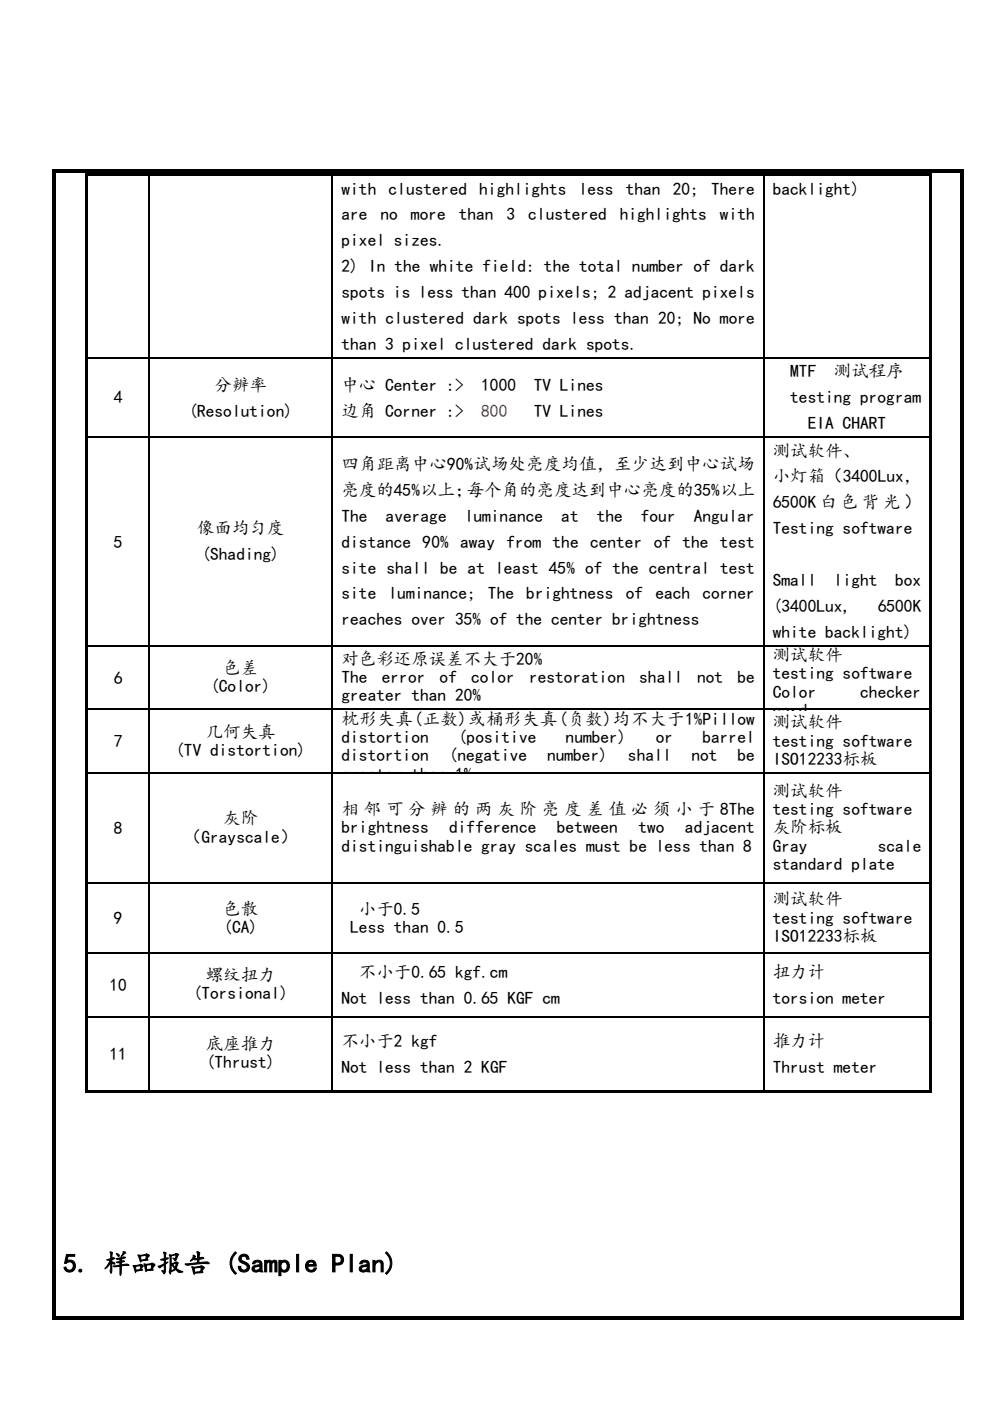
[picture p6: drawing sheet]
<svg xmlns="http://www.w3.org/2000/svg" width="210mm" height="297mm" viewBox="0 0 210 297" stroke-linecap="round" stroke-linejoin="round" font-family="sans-serif">
<defs><g id="words">
<text font-size="5.6" x="13.5" y="269.8">5. 样品报告 (Sample Plan)</text>
<g font-size="3.7">
<text x="72.4" y="41.2">with clustered highlights less than 20; There</text>
<text x="163.8" y="41.2">backlight)</text>
<text x="72.4" y="46.8">are</text>
<text x="80.7" y="46.8">no</text>
<text x="87.1" y="46.8">more</text>
<text x="97.3" y="46.8">than</text>
<text x="107.4" y="46.8">3</text>
<text x="112" y="46.8">clustered</text>
<text x="131.4" y="46.8">highlights</text>
<text x="152.6" y="46.8">with</text>
<text x="72.4" y="52.3">pixel sizes.</text>
<text x="72.4" y="57.8">2) In the white field: the total number of dark</text>
<text x="72.4" y="63.3">spots is less than 400 pixels; 2 adjacent pixels</text>
<text x="72.4" y="68.8">with clustered dark spots less than 20; No more</text>
<text x="72.4" y="74.3">than 3 pixel clustered dark spots.</text>
<text x="45.5" y="82.8">分辨率</text>
<text x="72.4" y="82.8">中心 Center :&gt;</text>
<text x="102" y="82.8">1000</text>
<text x="113.1" y="82.8">TV Lines</text>
<text x="167.5" y="80">MTF</text>
<text x="176.8" y="80">测试程序</text>
<text x="24.1" y="85.5">4</text>
<text x="39.9" y="88.3">(Resolution)</text>
<text x="72.4" y="88.3">边角 Corner :&gt;</text>
<text x="113.1" y="88.3">TV Lines</text>
<text x="167.5" y="85.5">testing program</text>
<text x="171.3" y="91">EIA CHART</text>
<text x="72.4" y="99.6">四角距离中心90%试场处亮度均值，至少达到中心试场</text>
<text x="163.8" y="96.8">测试软件、</text>
<text x="72.4" y="105.1">亮度的45%以上；每个角的亮度达到中心亮度的35%以上</text>
<text x="163.8" y="102.3">小灯箱（3400Lux，</text>
<text x="163.8" y="107.8">6500K 白 色 背 光 ）</text>
<text x="41.8" y="113.3">像面均匀度</text>
<text x="72.4" y="110.6">The</text>
<text x="81.8" y="110.6">average</text>
<text x="98.5" y="110.6">luminance</text>
<text x="119" y="110.6">at</text>
<text x="126.5" y="110.6">the</text>
<text x="135.9" y="110.6">four</text>
<text x="147.1" y="110.6">Angular</text>
<text x="163.8" y="113.3">Testing software</text>
<text x="24.1" y="116.1">5</text>
<text x="42.7" y="118.8">(Shading)</text>
<text x="72.4" y="116.1">distance 90% away from the center of the test</text>
<text x="72.4" y="121.6">site shall be at least 45% of the central test</text>
<text x="163.8" y="124.3">Small</text>
<text x="176.8" y="124.3">light</text>
<text x="189.8" y="124.3">box</text>
<text x="72.4" y="127.1">site luminance; The brightness of each corner</text>
<text x="163.8" y="129.8">(3400Lux,</text>
<text x="186.1" y="129.8">6500K</text>
<text x="72.4" y="132.6">reaches over 35% of the center brightness</text>
<text x="163.8" y="135.3">white backlight)</text>
<text x="47.3" y="142.9">色差</text>
<text x="72.4" y="141">对色彩还原误差不大于20%</text>
<text x="163.8" y="140.1">测试软件</text>
<text x="24.1" y="145">6</text>
<text x="44.6" y="146.7">(Color)</text>
<text x="72.4" y="144.8">The</text>
<text x="72.4" y="148.7">greater than 20%</text>
<text x="81" y="144.8">error</text>
<text x="93.2" y="144.8">of</text>
<text x="99.9" y="144.8">color</text>
<text x="112.2" y="144.8">restoration</text>
<text x="135.5" y="144.8">shall</text>
<text x="147.8" y="144.8">not</text>
<text x="156.3" y="144.8">be</text>
<text x="163.8" y="144">testing software</text>
<text x="163.8" y="147.9">Color</text>
<text x="182.4" y="147.9">checker</text>
<text x="72.4" y="153.7">枕形失真(正数)或桶形失真(负数)均不大于1%Pillow</text>
<text x="163.8" y="151.8">card</text>
<text x="163.8" y="154.4">测试软件</text>
<text x="24.1" y="158.4">7</text>
<text x="37.2" y="160.3">(TV distortion)</text>
<text x="43.6" y="156.4">几何失真</text>
<text x="72.4" y="157.5">distortion</text>
<text x="72.4" y="161.4">distortion</text>
<text x="95.1" y="161.4">(negative</text>
<text x="97.1" y="157.5">(positive</text>
<text x="116" y="161.4">number)</text>
<text x="119.9" y="157.5">number)</text>
<text x="133.1" y="161.4">shall</text>
<text x="139.1" y="157.5">or</text>
<text x="146.6" y="161.4">not</text>
<text x="148.9" y="157.5">barrel</text>
<text x="156.4" y="161.4">be</text>
<text x="163.8" y="158.3">testing software</text>
<text x="72.4" y="165.3">greater than 1%</text>
<text x="163.8" y="162.2">ISO12233标板</text>
<text x="72.4" y="172.8">相 邻 可 分 辨 的 两 灰 阶 亮 度 差 值 必 须 小 于 8The</text>
<text x="163.8" y="169">测试软件</text>
<text x="163.8" y="172.8">testing software</text>
<text x="24.1" y="176.9">8</text>
<text x="39" y="178.7">（Grayscale）</text>
<text x="47.3" y="174.8">灰阶</text>
<text x="72.4" y="176.7">brightness</text>
<text x="95.2" y="176.7">difference</text>
<text x="118.1" y="176.7">between</text>
<text x="135.4" y="176.7">two</text>
<text x="145.2" y="176.7">adjacent</text>
<text x="163.8" y="176.7">灰阶标板</text>
<text x="72.4" y="180.6">distinguishable gray scales must be less than 8</text>
<text x="163.8" y="180.6">Gray</text>
<text x="163.8" y="184.5">standard plate</text>
<text x="186.1" y="180.6">scale</text>
<text x="163.8" y="192">测试软件</text>
<text x="24.1" y="195.9">9</text>
<text x="47.3" y="193.9">色散</text>
<text x="47.3" y="197.8">(CA)</text>
<text x="74.3" y="197.8">Less than 0.5</text>
<text x="76.1" y="193.9">小于0.5</text>
<text x="163.8" y="195.8">testing software</text>
<text x="163.8" y="199.7">ISO12233标板</text>
<text x="43.6" y="208">螺纹扭力</text>
<text x="76.1" y="207.3">不小于0.65 kgf.cm</text>
<text x="163.8" y="207.3">扭力计</text>
<text x="23.2" y="210.1">10</text>
<text x="40.9" y="211.9">(Torsional)</text>
<text x="72.4" y="212.8">Not less than 0.65 KGF cm</text>
<text x="163.8" y="212.8">torsion meter</text>
<text x="72.4" y="221.9">不小于2 kgf</text>
<text x="163.8" y="221.9">推力计</text>
<text x="23.2" y="224.7">11</text>
<text x="43.6" y="222.6">底座推力</text>
<text x="43.6" y="226.5">(Thrust)</text>
<text x="72.4" y="227.4">Not less than 2 KGF</text>
<text x="163.8" y="227.4">Thrust meter</text>
</g>
<text font-size="3.7" fill="#f00" x="102" y="88.3">800</text>
</g></defs>
<g fill="#000">
<path d="M11.1 35.9h.8v.8h-.8zM11.1 36.7h.8v242.4h-.8zM11.9 35.9h191.7v.8h-191.7zM18.1 36.7h.5v.5h-.5zM18.1 37.2h.5v38.5h-.5zM18.6 36.7h12.9v.5h-12.9zM31.5 36.7h.5v.5h-.5zM32 36.7h38.3v.5h-38.3zM70.3 36.7h.5v.5h-.5zM70.8 36.7h91v.5h-91zM161.8 36.7h.5v.5h-.5zM162.3 36.7h34.7v.5h-34.7z"/>
<path d="M197 36.7h.5v.5h-.5zM197 37.2h.5v38.5h-.5zM203.6 35.9h.8v.8h-.8zM203.6 36.7h.8v242.4h-.8zM18.1 75.7h.5v.3h-.5zM18.1 76h.5v16.5h-.5zM31.5 75.7h.3v.3h-.3zM70.3 75.7h.2v.3h-.2zM161.8 75.7h.3v.3h-.3zM197 75.7h.5v.3h-.5zM197 76h.5v16.5h-.5zM18.1 92.5h.5v.2h-.5z"/>
<path d="M18.1 92.7h.5v44.1h-.5zM31.5 92.5h.3v.2h-.3zM70.3 92.5h.2v.2h-.2zM161.8 92.5h.3v.2h-.3zM197 92.5h.5v.2h-.5zM197 92.7h.5v44.1h-.5zM18.1 136.8h.5v.2h-.5zM18.1 137h.5v13.3h-.5zM31.5 136.8h.3v.2h-.3zM70.3 136.8h.2v.2h-.2zM161.8 136.8h.3v.2h-.3zM197 136.8h.5v.2h-.5z"/>
<path d="M197 137h.5v13.3h-.5zM18.1 150.3h.5v.3h-.5zM18.1 150.6h.5v13.2h-.5zM31.5 150.3h.3v.3h-.3zM70.3 150.3h.2v.3h-.2zM161.8 150.3h.3v.3h-.3zM197 150.3h.5v.3h-.5zM197 150.6h.5v13.2h-.5zM18.1 163.8h.5v.2h-.5zM18.1 164h.5v23.1h-.5zM31.5 163.8h.3v.2h-.3zM70.3 163.8h.2v.2h-.2z"/>
<path d="M161.8 163.8h.3v.2h-.3zM197 163.8h.5v.2h-.5zM197 164h.5v23.1h-.5zM18.1 187.1h.5v.3h-.5zM18.1 187.4h.5v14.5h-.5zM31.5 187.1h.3v.3h-.3zM70.3 187.1h.2v.3h-.2zM161.8 187.1h.3v.3h-.3zM197 187.1h.5v.3h-.5zM197 187.4h.5v14.5h-.5zM18.1 201.9h.5v.2h-.5zM18.1 202.1h.5v13.3h-.5z"/>
<path d="M18.1 215.4h.5v.3h-.5zM18.1 215.7h.5v15.5h-.5zM31.5 201.9h.3v.2h-.3zM31.5 215.4h.3v.3h-.3zM70.3 201.9h.2v.2h-.2zM70.3 215.4h.2v.3h-.2zM161.8 201.9h.3v.2h-.3zM161.8 215.4h.3v.3h-.3zM197 201.9h.5v.2h-.5zM197 202.1h.5v13.3h-.5zM197 215.4h.5v.3h-.5zM197 215.7h.5v15.5h-.5z"/>
<path d="M18.1 231.2h.5v.5h-.5zM18.6 231.2h12.9v.5h-12.9zM31.5 231.2h.5v.5h-.5zM32 231.2h38.3v.5h-38.3zM70.3 231.2h.5v.5h-.5zM70.8 231.2h91v.5h-91zM161.8 231.2h.5v.5h-.5zM162.3 231.2h34.7v.5h-34.7zM197 231.2h.5v.5h-.5zM11.1 279.1h.8v.7h-.8zM11.9 279.1h191.7v.7h-191.7zM203.6 279.1h.8v.7h-.8z"/>
</g>
<g fill="none" stroke="#000" stroke-width=".25">
<path d="M31.6 37.2v38.5M70.4 37.2v38.5M161.9 37.2v38.5M18.6 75.8h12.9M31.6 76v16.5M31.8 75.8h38.5M70.4 76v16.5M70.5 75.8h91.3M161.9 76v16.5M162.1 75.8h34.9M18.6 92.6h12.9M31.6 92.7v44.1"/>
<path d="M31.8 92.6h38.5M70.4 92.7v44.1M70.5 92.6h91.3M161.9 92.7v44.1M162.1 92.6h34.9M18.6 136.9h12.9M31.6 137v13.3M31.8 136.9h38.5M70.4 137v13.3M70.5 136.9h91.3M161.9 137v13.3M162.1 136.9h34.9"/>
<path d="M18.6 150.4h12.9M31.6 150.6v13.2M31.8 150.4h38.5M70.4 150.6v13.2M70.5 150.4h91.3M161.9 150.6v13.2M162.1 150.4h34.9M18.6 163.9h12.9M31.6 164v23.1M31.8 163.9h38.5M70.4 164v23.1M70.5 163.9h91.3"/>
<path d="M161.9 164v23.1M162.1 163.9h34.9M18.6 187.3h12.9M31.6 187.4v14.5M31.8 187.3h38.5M70.4 187.4v14.5M70.5 187.3h91.3M161.9 187.4v14.5M162.1 187.3h34.9M18.6 202h12.9M18.6 215.5h12.9M31.6 202.1v13.3"/>
<path d="M31.6 215.7v15.5M31.8 202h38.5M31.8 215.5h38.5M70.4 202.1v13.3M70.4 215.7v15.5M70.5 202h91.3M70.5 215.5h91.3M161.9 202.1v13.3M161.9 215.7v15.5M162.1 202h34.9M162.1 215.5h34.9"/>
</g>
<use href="#words"/>
</svg>
